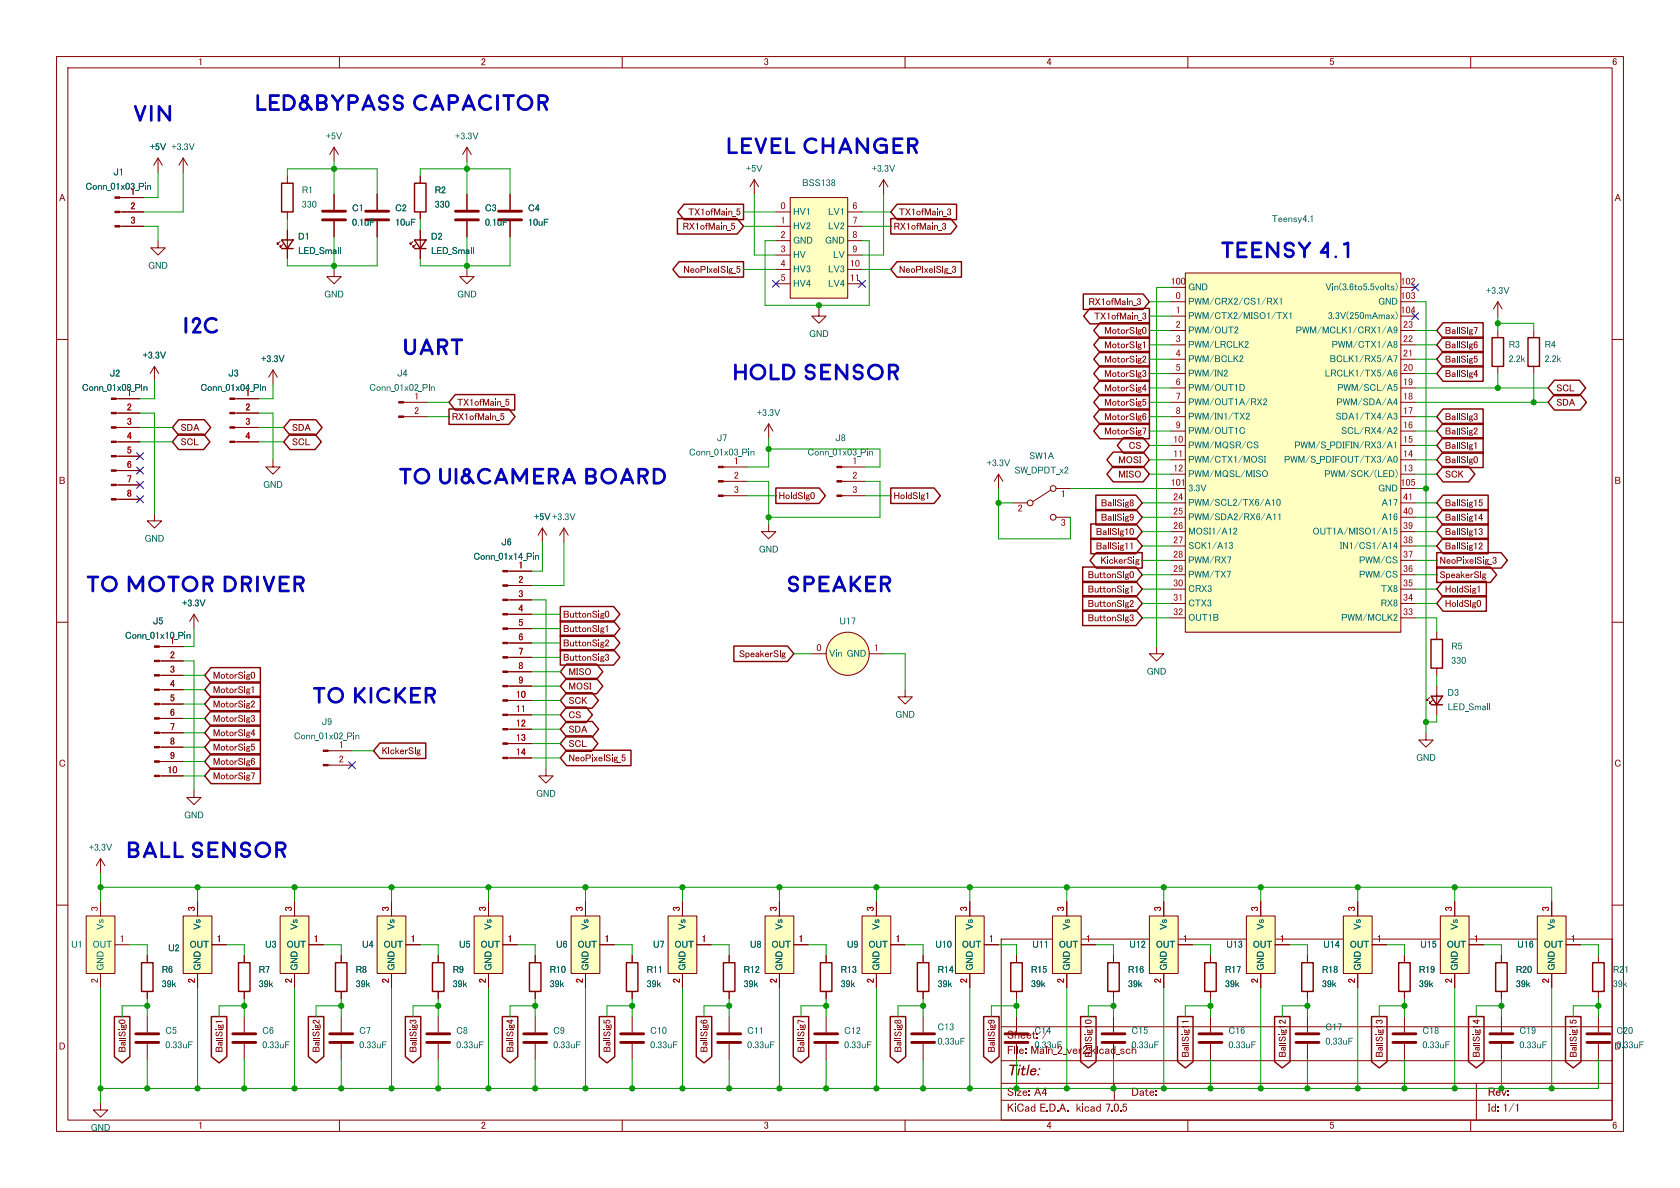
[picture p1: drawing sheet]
<svg xmlns="http://www.w3.org/2000/svg" width="297mm" height="210mm" viewBox="0 0 297 210" stroke-linecap="round" stroke-linejoin="round" font-family="sans-serif">
<defs><g id="words">
<g font-size="4.2" fill="#0000c2">
<text x="23.5" y="22">vin</text>
<text x="45.1" y="20.1">LED&amp;bypass capacitor</text>
<text x="128.3" y="27.7">level</text>
<text x="141.8" y="27.7">changer</text>
<text x="215.9" y="46.2">Teensy 4.1</text>
<text x="32.4" y="59.5">I2C</text>
<text x="71.1" y="63.3">uart</text>
<text x="129.5" y="67.7">HOLDsensor</text>
<text x="77.4" y="86.2">UI&amp;camera</text>
<text x="103.1" y="86.2">board</text>
<text x="22.2" y="105.2">motor</text>
<text x="39.2" y="105.2">driver</text>
<text x="139.1" y="105.2">speaker</text>
<text x="62.2" y="124.9">kicker</text>
<text x="22.2" y="152.2">ball</text>
<text x="33.7" y="152.2">sensor</text>
</g>
<text font-size="2.8" fill="#840000" x="178" y="190.7">Title:</text>
<g font-size="2.1" fill="#840000">
<text x="178" y="186.8">File:Main_2_ver2.kicad_sch</text>
<text x="178" y="197">KiCadE.D.A. kicad7.0.5</text>
<text x="200" y="194.2">Date:</text>
<text x="263" y="197">Id:1/1</text>
</g>
<g font-size="2.1" fill="#009600">
<text x="178" y="194.2">Size:A4</text>
<text x="263" y="194.2">Rev:</text>
</g>
<g font-size="1.8" fill="#840000">
<text x="35" y="11.9">1</text>
<text x="85" y="11.9">2</text>
<text x="135" y="11.9">3</text>
<text x="185" y="11.9">4</text>
<text x="235" y="11.9">5</text>
<text x="285" y="11.9">6</text>
<text x="10.4" y="35.9">A</text>
<text x="285.4" y="35.9">A</text>
<text x="120.6" y="41">RX1ofMain_5</text>
<text x="121.7" y="38.4">TX1ofMain_5</text>
<text x="158" y="41">RX1ofMain_3</text>
<text x="158.9" y="38.4">TX1ofMain_3</text>
<text x="120.8" y="48.6">NeoPixelSig_5</text>
<text x="158.9" y="48.6">NeoPixelSig_3</text>
<text x="192.4" y="54.3">RX1ofMain_3</text>
<text x="193.4" y="56.9">TX1ofMain_3</text>
<text x="195.2" y="59.4">MotorSig0</text>
<text x="255.4" y="59.4">BallSig7</text>
<text x="195.2" y="64.5">MotorSig2</text>
<text x="195.2" y="61.9">MotorSig1</text>
<text x="255.4" y="64.5">BallSig5</text>
<text x="255.4" y="61.9">BallSig6</text>
<text x="195.2" y="67">MotorSig3</text>
<text x="195.2" y="69.6">MotorSig4</text>
<text x="255.4" y="67">BallSig4</text>
<text x="275.1" y="69.6">SCL</text>
<text x="31.9" y="76.5">SDA</text>
<text x="51.6" y="76.5">SDA</text>
<text x="79.9" y="74.6">RX1ofMain_5</text>
<text x="80.8" y="72.1">TX1ofMain_5</text>
<text x="195.2" y="77.2">MotorSig7</text>
<text x="195.2" y="72.1">MotorSig5</text>
<text x="195.2" y="74.6">MotorSig6</text>
<text x="255.4" y="74.6">BallSig3</text>
<text x="255.4" y="77.2">BallSig2</text>
<text x="275.1" y="72.1">SDA</text>
<text x="31.9" y="79.1">SCL</text>
<text x="51.6" y="79.1">SCL</text>
<text x="197.7" y="82.3">MOSI</text>
<text x="199.5" y="79.7">CS</text>
<text x="255.4" y="82.3">BallSig0</text>
<text x="255.4" y="79.7">BallSig1</text>
<text x="10.4" y="85.9">B</text>
<text x="137.6" y="88.6">HoldSig0</text>
<text x="158" y="88.6">HoldSig1</text>
<text x="194.6" y="89.9">BallSig8</text>
<text x="197.7" y="84.8">MISO</text>
<text x="255.4" y="89.9">BallSig15</text>
<text x="255.4" y="84.8">SCK</text>
<text x="285.4" y="85.9">B</text>
<text x="193.7" y="95">BallSig10</text>
<text x="194.6" y="92.4">BallSig9</text>
<text x="255.4" y="95">BallSig13</text>
<text x="255.4" y="92.4">BallSig14</text>
<text x="193.7" y="97.5">BallSig11</text>
<text x="194.5" y="100">KickerSig</text>
<text x="254.5" y="100">NeoPixelSig_3</text>
<text x="255.4" y="97.5">BallSig12</text>
<text x="192.3" y="105.1">ButtonSig1</text>
<text x="192.3" y="102.6">ButtonSig0</text>
<text x="192.3" y="107.7">ButtonSig2</text>
<text x="254.5" y="102.6">SpeakerSig</text>
<text x="255.4" y="105.1">HoldSig1</text>
<text x="255.4" y="107.7">HoldSig0</text>
<text x="99.5" y="112.1">ButtonSig1</text>
<text x="99.5" y="109.6">ButtonSig0</text>
<text x="192.3" y="110.2">ButtonSig3</text>
<text x="99.5" y="114.6">ButtonSig2</text>
<text x="99.5" y="117.2">ButtonSig3</text>
<text x="100.5" y="119.7">MISO</text>
<text x="130.6" y="116.6">SpeakerSig</text>
<text x="37.6" y="125.4">MotorSig2</text>
<text x="37.6" y="120.4">MotorSig0</text>
<text x="37.6" y="122.9">MotorSig1</text>
<text x="100.5" y="124.8">SCK</text>
<text x="100.5" y="122.3">MOSI</text>
<text x="37.6" y="130.5">MotorSig4</text>
<text x="37.6" y="128">MotorSig3</text>
<text x="100.5" y="129.9">SDA</text>
<text x="100.5" y="127.3">CS</text>
<text x="10.4" y="135.9">C</text>
<text x="37.6" y="133.1">MotorSig5</text>
<text x="37.6" y="135.6">MotorSig6</text>
<text x="67.5" y="133.7">KickerSig</text>
<text x="100.5" y="135">NeoPixelSig_5</text>
<text x="100.5" y="132.4">SCL</text>
<text x="285.4" y="135.9">C</text>
<text x="37.6" y="138.1">MotorSig7</text>
<text x="10.4" y="185.9">D</text>
<text x="22.6" y="186.1" transform="rotate(-90 22.6 186.1)">BallSig0</text>
<text x="39.7" y="186.1" transform="rotate(-90 39.7 186.1)">BallSig1</text>
<text x="56.9" y="186.1" transform="rotate(-90 56.9 186.1)">BallSig2</text>
<text x="74" y="186.1" transform="rotate(-90 74 186.1)">BallSig3</text>
<text x="91.2" y="186.1" transform="rotate(-90 91.2 186.1)">BallSig4</text>
<text x="108.3" y="186.1" transform="rotate(-90 108.3 186.1)">BallSig5</text>
<text x="125.4" y="186.1" transform="rotate(-90 125.4 186.1)">BallSig6</text>
<text x="142.6" y="186.1" transform="rotate(-90 142.6 186.1)">BallSig7</text>
<text x="159.7" y="186.1" transform="rotate(-90 159.7 186.1)">BallSig8</text>
<text x="176.2" y="186.1" transform="rotate(-90 176.2 186.1)">BallSig9</text>
<text x="193.4" y="186.9" transform="rotate(-90 193.4 186.9)">BallSig10</text>
<text x="210.5" y="186.9" transform="rotate(-90 210.5 186.9)">BallSig11</text>
<text x="227.7" y="186.9" transform="rotate(-90 227.7 186.9)">BallSig12</text>
<text x="244.8" y="186.9" transform="rotate(-90 244.8 186.9)">BallSig13</text>
<text x="262" y="186.9" transform="rotate(-90 262 186.9)">BallSig14</text>
<text x="279.1" y="186.9" transform="rotate(-90 279.1 186.9)">BallSig15</text>
<text x="35" y="199.9">1</text>
<text x="85" y="199.9">2</text>
<text x="135" y="199.9">3</text>
<text x="185" y="199.9">4</text>
<text x="235" y="199.9">5</text>
<text x="285" y="199.9">6</text>
</g>
<g font-size="1.8" fill="#006464">
<text x="26.5" y="26.9">+5V +3.3V</text>
<text x="26.5" y="26.9">+5V</text>
<text x="57.6" y="25">+5V</text>
<text x="80.5" y="25">+3.3V</text>
<text x="15.1" y="33.9">Conn_01x03_Pin</text>
<text x="20" y="31.4">J1</text>
<text x="53.3" y="34.5">R1</text>
<text x="76.8" y="34.5">R2</text>
<text x="131.9" y="30.7">+5V</text>
<text x="141.8" y="33.3">BSS138</text>
<text x="154.1" y="30.7">+3.3V</text>
<text x="53.3" y="37.1">330</text>
<text x="62.2" y="37.7">C1</text>
<text x="62.2" y="40.3">0.1uF</text>
<text x="69.8" y="37.7">C2</text>
<text x="69.8" y="40.3">10uF</text>
<text x="76.8" y="37.1">330</text>
<text x="85.7" y="37.7">C3</text>
<text x="85.7" y="40.3">0.1uF</text>
<text x="93.3" y="37.7">C4</text>
<text x="93.3" y="40.3">10uF</text>
<text x="140.2" y="38.4">HV1</text>
<text x="140.2" y="40.9">HV2</text>
<text x="146.4" y="38.4">LV1</text>
<text x="146.4" y="40.9">LV2</text>
<text x="224.8" y="39.6">Teensy4.1</text>
<text x="26.2" y="47.9">GND</text>
<text x="52.7" y="42.7">D1</text>
<text x="52.7" y="45.3">LED_Small</text>
<text x="76.2" y="42.7">D2</text>
<text x="76.2" y="45.3">LED_Small</text>
<text x="140.2" y="43.4">GND</text>
<text x="140.2" y="46">HV</text>
<text x="145.9" y="43.4">GND</text>
<text x="147.3" y="46">LV</text>
<text x="57.3" y="53">GND</text>
<text x="80.8" y="53">GND</text>
<text x="140.2" y="48.5">HV3</text>
<text x="140.2" y="51.1">HV4</text>
<text x="146.4" y="48.5">LV3</text>
<text x="146.4" y="51.1">LV4</text>
<text x="210.1" y="51.7">GND</text>
<text x="234.3" y="51.7">Vin(3.6to5.5volts)</text>
<text x="262.7" y="52.3">+3.3V</text>
<text x="143" y="59.9">GND</text>
<text x="210.1" y="54.2">PWM/CRX2/CS1/RX1</text>
<text x="210.1" y="56.8">PWM/CTX2/MISO1/TX1</text>
<text x="210.1" y="59.3">PWM/OUT2</text>
<text x="229.1" y="59.3">PWM/MCLK1/CRX1/A9</text>
<text x="234.7" y="56.8">3.3V(250mAmax)</text>
<text x="243.6" y="54.2">GND</text>
<text x="25.2" y="63.8">+3.3V</text>
<text x="46.2" y="64.4">+3.3V</text>
<text x="210.1" y="61.9">PWM/LRCLK2</text>
<text x="210.1" y="64.4">PWM/BCLK2</text>
<text x="235.1" y="64.4">BCLK1/RX5/A7</text>
<text x="235.4" y="61.9">PWM/CTX1/A8</text>
<text x="266.7" y="61.9">R3</text>
<text x="266.7" y="64.4">2.2k</text>
<text x="273" y="61.9">R4</text>
<text x="273" y="64.4">2.2k</text>
<text x="14.5" y="69.5">Conn_01x08_Pin</text>
<text x="19.4" y="66.9">J2</text>
<text x="35.4" y="69.5">Conn_01x04_Pin</text>
<text x="40.3" y="66.9">J3</text>
<text x="65.3" y="69.5">Conn_01x02_Pin</text>
<text x="70.2" y="66.9">J4</text>
<text x="210.1" y="66.9">PWM/IN2</text>
<text x="210.1" y="69.5">PWM/OUT1D</text>
<text x="234.2" y="66.9">LRCLK1/TX5/A6</text>
<text x="236.4" y="69.5">PWM/SCL/A5</text>
<text x="133.8" y="73.9">+3.3V</text>
<text x="210.1" y="72">PWM/OUT1A/RX2</text>
<text x="210.1" y="74.6">PWM/IN1/TX2</text>
<text x="210.1" y="77.1">PWM/OUT1C</text>
<text x="236.1" y="74.6">SDA1/TX4/A3</text>
<text x="236.3" y="72">PWM/SDA/A4</text>
<text x="237.1" y="77.1">SCL/RX4/A2</text>
<text x="121.8" y="80.9">Conn_01x03_Pin</text>
<text x="126.7" y="78.4">J7</text>
<text x="142.8" y="80.9">Conn_01x03_Pin</text>
<text x="147.7" y="78.4">J8</text>
<text x="174.5" y="82.8">+3.3V</text>
<text x="181.9" y="81.5">SW1A</text>
<text x="210.1" y="79.6">PWM/MQSR/CS</text>
<text x="210.1" y="82.2">PWM/CTX1/MOSI</text>
<text x="227" y="82.2">PWM/S_PDIFOUT/TX3/A0</text>
<text x="228.8" y="79.6">PWM/S_PDIFIN/RX3/A1</text>
<text x="46.5" y="86.6">GND</text>
<text x="179.3" y="84.1">SW_DPDT_x2</text>
<text x="210.1" y="87.3">3.3V</text>
<text x="210.1" y="84.7">PWM/MQSL/MISO</text>
<text x="210.1" y="89.8">PWM/SCL2/TX6/A10</text>
<text x="234.1" y="84.7">PWM/SCK/(LED)</text>
<text x="243.6" y="87.3">GND</text>
<text x="244.2" y="89.8">A17</text>
<text x="94.4" y="92.3">+5V+3.3V</text>
<text x="94.4" y="92.3">+5V</text>
<text x="210.1" y="92.3">PWM/SDA2/RX6/A11</text>
<text x="210.1" y="94.9">MOSI1/A12</text>
<text x="232" y="94.9">OUT1A/MISO1/A15</text>
<text x="244.2" y="92.3">A16</text>
<text x="25.6" y="96.1">GND</text>
<text x="83.7" y="99.3">Conn_01x14_Pin</text>
<text x="88.6" y="96.8">J6</text>
<text x="134.1" y="98">GND</text>
<text x="210.1" y="97.4">SCK1/A13</text>
<text x="210.1" y="100">PWM/RX7</text>
<text x="236.9" y="97.4">IN1/CS1/A14</text>
<text x="240.3" y="100">PWM/CS</text>
<text x="32.2" y="107.6">+3.3V</text>
<text x="210.1" y="102.5">PWM/TX7</text>
<text x="210.1" y="105">CRX3</text>
<text x="210.1" y="107.6">CTX3</text>
<text x="240.3" y="102.5">PWM/CS</text>
<text x="244.1" y="107.6">RX8</text>
<text x="244.1" y="105">TX8</text>
<text x="22.1" y="113.3">Conn_01x10_Pin</text>
<text x="27" y="110.7">J5</text>
<text x="148.4" y="110.7">U17</text>
<text x="210.1" y="110.1">OUT1B</text>
<text x="237.1" y="110.1">PWM/MCLK2</text>
<text x="146.6" y="116.5">Vin GND</text>
<text x="202.7" y="119.6">GND</text>
<text x="256.5" y="115.2">R5</text>
<text x="256.5" y="117.7">330</text>
<text x="255.9" y="123.4">D3</text>
<text x="255.9" y="125.9">LED_Small</text>
<text x="51.9" y="131.1">Conn_01x02_Pin</text>
<text x="56.9" y="128.5">J9</text>
<text x="158.3" y="127.3">GND</text>
<text x="250.3" y="134.9">GND</text>
<text x="94.8" y="141.2">GND</text>
<text x="32.5" y="145">GND</text>
<text x="15.7" y="150.8">+3.3V</text>
<text x="12.6" y="167.9">U1</text>
<text x="16.4" y="167.9">OUT</text>
<text x="18.7" y="164.4" transform="rotate(-90 18.7 164.4)">Vs</text>
<text x="33.5" y="167.9">OUT</text>
<text x="35.8" y="164.4" transform="rotate(-90 35.8 164.4)">Vs</text>
<text x="46.9" y="167.9">U3</text>
<text x="50.7" y="167.9">OUT</text>
<text x="53" y="164.4" transform="rotate(-90 53 164.4)">Vs</text>
<text x="64" y="167.9">U4</text>
<text x="67.8" y="167.9">OUT</text>
<text x="70.1" y="164.4" transform="rotate(-90 70.1 164.4)">Vs</text>
<text x="81.2" y="167.9">U5</text>
<text x="84.9" y="167.9">OUT</text>
<text x="87.3" y="164.4" transform="rotate(-90 87.3 164.4)">Vs</text>
<text x="98.3" y="167.9">U6</text>
<text x="102.1" y="167.9">OUT</text>
<text x="104.4" y="164.4" transform="rotate(-90 104.4 164.4)">Vs</text>
<text x="115.4" y="167.9">U7</text>
<text x="119.2" y="167.9">OUT</text>
<text x="121.5" y="164.4" transform="rotate(-90 121.5 164.4)">Vs</text>
<text x="132.6" y="167.9">U8</text>
<text x="136.4" y="167.9">OUT</text>
<text x="138.7" y="164.4" transform="rotate(-90 138.7 164.4)">Vs</text>
<text x="149.7" y="167.9">U9</text>
<text x="153.5" y="167.9">OUT</text>
<text x="155.8" y="164.4" transform="rotate(-90 155.8 164.4)">Vs</text>
<text x="165.4" y="167.9">U10</text>
<text x="170" y="167.9">OUT</text>
<text x="172.3" y="164.4" transform="rotate(-90 172.3 164.4)">Vs</text>
<text x="182.5" y="167.9">U11</text>
<text x="187.2" y="167.9">OUT</text>
<text x="189.5" y="164.4" transform="rotate(-90 189.5 164.4)">Vs</text>
<text x="199.6" y="167.9">U12</text>
<text x="204.3" y="167.9">OUT</text>
<text x="206.6" y="164.4" transform="rotate(-90 206.6 164.4)">Vs</text>
<text x="216.8" y="167.9">U13</text>
<text x="221.5" y="167.9">OUT</text>
<text x="223.8" y="164.4" transform="rotate(-90 223.8 164.4)">Vs</text>
<text x="233.9" y="167.9">U14</text>
<text x="238.6" y="167.9">OUT</text>
<text x="240.9" y="164.4" transform="rotate(-90 240.9 164.4)">Vs</text>
<text x="251.1" y="167.9">U15</text>
<text x="255.8" y="167.9">OUT</text>
<text x="258.1" y="164.4" transform="rotate(-90 258.1 164.4)">Vs</text>
<text x="268.2" y="167.9">U16</text>
<text x="272.9" y="167.9">OUT</text>
<text x="275.2" y="164.4" transform="rotate(-90 275.2 164.4)">Vs</text>
<text x="18.7" y="171.6" transform="rotate(-90 18.7 171.6)">GND</text>
<text x="28.6" y="172.3">R6</text>
<text x="29.7" y="168.5">U2</text>
<text x="35.8" y="171.6" transform="rotate(-90 35.8 171.6)">GND</text>
<text x="45.7" y="172.3">R7</text>
<text x="53" y="171.6" transform="rotate(-90 53 171.6)">GND</text>
<text x="62.9" y="172.3">R8</text>
<text x="70.1" y="171.6" transform="rotate(-90 70.1 171.6)">GND</text>
<text x="80" y="172.3">R9</text>
<text x="87.3" y="171.6" transform="rotate(-90 87.3 171.6)">GND</text>
<text x="97.2" y="172.3">R10</text>
<text x="104.4" y="171.6" transform="rotate(-90 104.4 171.6)">GND</text>
<text x="114.3" y="172.3">R11</text>
<text x="121.5" y="171.6" transform="rotate(-90 121.5 171.6)">GND</text>
<text x="131.4" y="172.3">R12</text>
<text x="138.7" y="171.6" transform="rotate(-90 138.7 171.6)">GND</text>
<text x="148.6" y="172.3">R13</text>
<text x="155.8" y="171.6" transform="rotate(-90 155.8 171.6)">GND</text>
<text x="165.7" y="172.3">R14</text>
<text x="172.3" y="171.6" transform="rotate(-90 172.3 171.6)">GND</text>
<text x="182.2" y="172.3">R15</text>
<text x="189.5" y="171.6" transform="rotate(-90 189.5 171.6)">GND</text>
<text x="199.4" y="172.3">R16</text>
<text x="206.6" y="171.6" transform="rotate(-90 206.6 171.6)">GND</text>
<text x="216.5" y="172.3">R17</text>
<text x="223.8" y="171.6" transform="rotate(-90 223.8 171.6)">GND</text>
<text x="233.7" y="172.3">R18</text>
<text x="240.9" y="171.6" transform="rotate(-90 240.9 171.6)">GND</text>
<text x="250.8" y="172.3">R19</text>
<text x="258.1" y="171.6" transform="rotate(-90 258.1 171.6)">GND</text>
<text x="268" y="172.3">R20</text>
<text x="275.2" y="171.6" transform="rotate(-90 275.2 171.6)">GND</text>
<text x="285.1" y="172.3">R21</text>
<text x="28.6" y="174.9">39k</text>
<text x="45.7" y="174.9">39k</text>
<text x="62.9" y="174.9">39k</text>
<text x="80" y="174.9">39k</text>
<text x="97.2" y="174.9">39k</text>
<text x="114.3" y="174.9">39k</text>
<text x="131.4" y="174.9">39k</text>
<text x="148.6" y="174.9">39k</text>
<text x="165.7" y="174.9">39k</text>
<text x="182.2" y="174.9">39k</text>
<text x="199.4" y="174.9">39k</text>
<text x="216.5" y="174.9">39k</text>
<text x="233.7" y="174.9">39k</text>
<text x="250.8" y="174.9">39k</text>
<text x="268" y="174.9">39k</text>
<text x="285.1" y="174.9">39k</text>
<text x="29.2" y="183.1">C5</text>
<text x="29.2" y="185.7">0.33uF</text>
<text x="46.4" y="183.1">C6</text>
<text x="46.4" y="185.7">0.33uF</text>
<text x="63.5" y="183.1">C7</text>
<text x="63.5" y="185.7">0.33uF</text>
<text x="80.6" y="183.1">C8</text>
<text x="80.6" y="185.7">0.33uF</text>
<text x="97.8" y="183.1">C9</text>
<text x="97.8" y="185.7">0.33uF</text>
<text x="114.9" y="183.1">C10</text>
<text x="114.9" y="185.7">0.33uF</text>
<text x="132.1" y="183.1">C11</text>
<text x="132.1" y="185.7">0.33uF</text>
<text x="149.2" y="183.1">C12</text>
<text x="149.2" y="185.7">0.33uF</text>
<text x="165.7" y="182.5">C13</text>
<text x="165.7" y="185">0.33uF</text>
<text x="182.9" y="183.1">C14</text>
<text x="182.9" y="185.7">0.33uF</text>
<text x="200" y="183.1">C15</text>
<text x="200" y="185.7">0.33uF</text>
<text x="217.2" y="183.1">C16</text>
<text x="217.2" y="185.7">0.33uF</text>
<text x="234.3" y="182.5">C17</text>
<text x="234.3" y="185">0.33uF</text>
<text x="251.5" y="183.1">C18</text>
<text x="251.5" y="185.7">0.33uF</text>
<text x="268.6" y="183.1">C19</text>
<text x="268.6" y="185.7">0.33uF</text>
<text x="285.4" y="185.9">D</text>
<text x="285.8" y="183.1">C20</text>
<text x="285.8" y="185.7">0.33uF</text>
<text x="16" y="200.3">GND</text>
</g>
<g font-size="1.8" fill="#a90000">
<text x="23.1" y="34.7">1</text>
<text x="23.1" y="37.2">2</text>
<text x="23.1" y="39.8">3</text>
<text x="138" y="37.2">0</text>
<text x="138" y="39.8">1</text>
<text x="150.7" y="37.2">6</text>
<text x="150.7" y="39.8">7</text>
<text x="138" y="42.3">2</text>
<text x="138" y="44.8">3</text>
<text x="138" y="47.4">4</text>
<text x="150.2" y="47.4">10</text>
<text x="150.7" y="42.3">8</text>
<text x="150.7" y="44.8">9</text>
<text x="138" y="49.9">5</text>
<text x="150.2" y="49.9">11</text>
<text x="206.9" y="50.5">100</text>
<text x="207.8" y="53.1">0</text>
<text x="247.6" y="50.5">102</text>
<text x="247.6" y="53.1">103</text>
<text x="207.8" y="55.6">1</text>
<text x="207.8" y="58.2">2</text>
<text x="247.6" y="55.6">104</text>
<text x="248" y="58.2">23</text>
<text x="207.8" y="60.7">3</text>
<text x="207.8" y="63.2">4</text>
<text x="207.8" y="65.8">5</text>
<text x="248" y="65.8">20</text>
<text x="248" y="63.2">21</text>
<text x="248" y="60.7">22</text>
<text x="22.4" y="70.2">1</text>
<text x="43.4" y="70.2">1</text>
<text x="73.2" y="70.9">1</text>
<text x="207.8" y="68.3">6</text>
<text x="207.8" y="70.9">7</text>
<text x="248" y="70.9">18</text>
<text x="248" y="68.3">19</text>
<text x="22.4" y="72.8">2</text>
<text x="22.4" y="75.3">3</text>
<text x="22.4" y="77.9">4</text>
<text x="43.4" y="72.8">2</text>
<text x="43.4" y="75.3">3</text>
<text x="43.4" y="77.9">4</text>
<text x="73.2" y="73.4">2</text>
<text x="207.8" y="73.4">8</text>
<text x="207.8" y="75.9">9</text>
<text x="248" y="75.9">16</text>
<text x="248" y="73.4">17</text>
<text x="22.4" y="80.4">5</text>
<text x="22.4" y="82.9">6</text>
<text x="129.7" y="82.3">1</text>
<text x="150.7" y="82.3">1</text>
<text x="207.4" y="78.5">10</text>
<text x="207.4" y="81">11</text>
<text x="207.4" y="83.6">12</text>
<text x="248" y="83.6">13</text>
<text x="248" y="81">14</text>
<text x="248" y="78.5">15</text>
<text x="22.4" y="85.5">7</text>
<text x="22.4" y="88">8</text>
<text x="129.7" y="84.8">2</text>
<text x="129.7" y="87.4">3</text>
<text x="150.7" y="84.8">2</text>
<text x="150.7" y="87.4">3</text>
<text x="187.5" y="88.4">1</text>
<text x="206.9" y="86.1">101</text>
<text x="207.4" y="88.6">24</text>
<text x="247.6" y="86.1">105</text>
<text x="248" y="88.6">41</text>
<text x="179.9" y="90.9">2</text>
<text x="187.5" y="93.5">3</text>
<text x="207.4" y="91.2">25</text>
<text x="207.4" y="93.7">26</text>
<text x="248" y="93.7">39</text>
<text x="248" y="91.2">40</text>
<text x="91.6" y="100.7">1</text>
<text x="207.4" y="96.3">27</text>
<text x="207.4" y="98.8">28</text>
<text x="207.4" y="101.3">29</text>
<text x="248" y="101.3">36</text>
<text x="248" y="98.8">37</text>
<text x="248" y="96.3">38</text>
<text x="91.6" y="103.3">2</text>
<text x="91.6" y="105.8">3</text>
<text x="207.4" y="103.9">30</text>
<text x="207.4" y="106.4">31</text>
<text x="248" y="106.4">34</text>
<text x="248" y="103.9">35</text>
<text x="91.6" y="108.3">4</text>
<text x="91.6" y="110.9">5</text>
<text x="91.6" y="113.4">6</text>
<text x="207.4" y="109">32</text>
<text x="248" y="109">33</text>
<text x="30" y="114">1</text>
<text x="30" y="116.6">2</text>
<text x="30" y="119.1">3</text>
<text x="91.6" y="116">7</text>
<text x="91.6" y="118.5">8</text>
<text x="144.3" y="115.3">0</text>
<text x="154.5" y="115.3">1</text>
<text x="30" y="121.7">4</text>
<text x="30" y="124.2">5</text>
<text x="91.2" y="123.6">10</text>
<text x="91.6" y="121">9</text>
<text x="30" y="126.7">6</text>
<text x="30" y="129.3">7</text>
<text x="30" y="131.8">8</text>
<text x="91.2" y="126.1">11</text>
<text x="91.2" y="128.7">12</text>
<text x="91.2" y="131.2">13</text>
<text x="29.6" y="136.9">10</text>
<text x="30" y="134.4">9</text>
<text x="59.9" y="132.5">1</text>
<text x="59.9" y="135">2</text>
<text x="91.2" y="133.7">14</text>
<text x="17.5" y="161.1" transform="rotate(-90 17.5 161.1)">3</text>
<text x="34.7" y="161.1" transform="rotate(-90 34.7 161.1)">3</text>
<text x="51.8" y="161.1" transform="rotate(-90 51.8 161.1)">3</text>
<text x="69" y="161.1" transform="rotate(-90 69 161.1)">3</text>
<text x="86.1" y="161.1" transform="rotate(-90 86.1 161.1)">3</text>
<text x="103.3" y="161.1" transform="rotate(-90 103.3 161.1)">3</text>
<text x="120.4" y="161.1" transform="rotate(-90 120.4 161.1)">3</text>
<text x="137.5" y="161.1" transform="rotate(-90 137.5 161.1)">3</text>
<text x="154.7" y="161.1" transform="rotate(-90 154.7 161.1)">3</text>
<text x="171.2" y="161.1" transform="rotate(-90 171.2 161.1)">3</text>
<text x="188.3" y="161.1" transform="rotate(-90 188.3 161.1)">3</text>
<text x="205.5" y="161.1" transform="rotate(-90 205.5 161.1)">3</text>
<text x="222.6" y="161.1" transform="rotate(-90 222.6 161.1)">3</text>
<text x="239.8" y="161.1" transform="rotate(-90 239.8 161.1)">3</text>
<text x="256.9" y="161.1" transform="rotate(-90 256.9 161.1)">3</text>
<text x="274.1" y="161.1" transform="rotate(-90 274.1 161.1)">3</text>
<text x="21.1" y="166.8">1</text>
<text x="38.3" y="166.8">1</text>
<text x="55.4" y="166.8">1</text>
<text x="72.6" y="166.8">1</text>
<text x="89.7" y="166.8">1</text>
<text x="106.9" y="166.8">1</text>
<text x="124" y="166.8">1</text>
<text x="141.2" y="166.8">1</text>
<text x="158.3" y="166.8">1</text>
<text x="174.8" y="166.8">1</text>
<text x="192" y="166.8">1</text>
<text x="209.1" y="166.8">1</text>
<text x="226.3" y="166.8">1</text>
<text x="243.4" y="166.8">1</text>
<text x="260.5" y="166.8">1</text>
<text x="277.7" y="166.8">1</text>
<text x="17.5" y="173.8" transform="rotate(-90 17.5 173.8)">2</text>
<text x="34.7" y="173.8" transform="rotate(-90 34.7 173.8)">2</text>
<text x="51.8" y="173.8" transform="rotate(-90 51.8 173.8)">2</text>
<text x="69" y="173.8" transform="rotate(-90 69 173.8)">2</text>
<text x="86.1" y="173.8" transform="rotate(-90 86.1 173.8)">2</text>
<text x="103.3" y="173.8" transform="rotate(-90 103.3 173.8)">2</text>
<text x="120.4" y="173.8" transform="rotate(-90 120.4 173.8)">2</text>
<text x="137.5" y="173.8" transform="rotate(-90 137.5 173.8)">2</text>
<text x="154.7" y="173.8" transform="rotate(-90 154.7 173.8)">2</text>
<text x="171.2" y="173.8" transform="rotate(-90 171.2 173.8)">2</text>
<text x="188.3" y="173.8" transform="rotate(-90 188.3 173.8)">2</text>
<text x="205.5" y="173.8" transform="rotate(-90 205.5 173.8)">2</text>
<text x="222.6" y="173.8" transform="rotate(-90 222.6 173.8)">2</text>
<text x="239.8" y="173.8" transform="rotate(-90 239.8 173.8)">2</text>
<text x="256.9" y="173.8" transform="rotate(-90 256.9 173.8)">2</text>
<text x="274.1" y="173.8" transform="rotate(-90 274.1 173.8)">2</text>
</g>
</g></defs>
<g fill="none" stroke="#840000" stroke-width=".18">
<path d="M10 10h277v190h-277zM12 12h273v186h-273zM60 10v2M110 10v2M160 10v2M210 10v2M260 10v2M10 60h2M285 60h2M10 110h2M285 110h2M10 160h2"/>
<path d="M285 160h2M177 166h108v32h-108zM60 198v2M110 198v2M160 198v2M177 194.5h108M177 191.5h108M177 187.5h108M177 181.5h108M210 198v2M260 198v2"/>
</g>
<g fill="#840000">
<path d="M178.3 182.3l.4-.1 .4 .2v.2h-.2l-.2-.3-.4 .2 .1 .2 .7 .4 .1 .2-.2 .3h-.5l-.3-.2-.1-.2h.2l.1 .2 .2 .1 .2-.1 .2-.1-.1-.2-.7-.4z"/>
<path d="M179.4 182.2h.2v.6l.2-.1 .4 .1v.8h-.2v-.7l-.1-.1-.3 .3v.5h-.2z"/>
<path d="M180.6 182.8l.3-.1 .3 .1 .1 .4h-.7l.2 .3 .5-.2-.2 .2-.3 .1-.3-.1-.1-.5h.7l-.3-.2-.4 .2z"/>
<path d="M181.6 182.8l.3-.1 .3 .1 .1 .4h-.7l.3 .3 .4-.2-.1 .2-.4 .1-.2-.1-.1-.5h.6l-.2-.2-.4 .2z"/>
</g>
<g fill="none" stroke="#840000" stroke-width=".18">
<path d="M21.2 37.5h4.2M21.2 34.9h4.2M27.9 27.9l-.7 1.3M27.9 27.9v2.6M27.9 27.9l.8 1.3M32.4 27.9l-.8 1.3M32.4 27.9v2.6M32.4 27.9l.7 1.3M50.8 31.1v1.3M50.8 37.5v1.2M59.1 26v2.6M59.1 34.3v2.8"/>
<path d="M59.1 39.1v2.8M59.1 26l-.8 1.3M59.1 26l.7 1.3M66.7 34.3v2.8M66.7 39.1v2.8M74.3 31.1v1.3M74.3 37.5v1.2M82.5 26v2.6M82.5 34.3v2.8M82.5 39.1v2.8M82.5 26l-.7 1.3M82.5 26l.8 1.3"/>
<path d="M90.2 34.3v2.8M90.2 39.1v2.8M133.3 31.8l-.7 1.2M133.3 31.8v2.5M133.3 31.8l.8 1.2M137.2 37.5h2.5M139.7 34.9h10.2v17.8h-10.2zM149.9 37.5h2.5M156.2 31.8l-.8 1.2M156.2 31.8v2.5M156.2 31.8l.8 1.2M21.2 40h4.2"/>
<path d="M27.9 42.5v1.3h1.3l-1.3 1.3-1.2-1.3h1.2M49.5 42.7l-.5 .5v-.3v.3h.3M50 43.2l-.5 .5v-.3v.3h.3M50.8 40.6v5.1M59.1 47.6v1.3h1.2l-1.2 1.3-1.3-1.3h1.3M73 42.7l-.5 .5v-.3v.3h.3M73.5 43.2l-.5 .5v-.3v.3h.3M74.3 40.6v5.1M82.5 47.6v1.3h1.3l-1.3 1.3-1.2-1.3h1.2M137.2 40h2.5M137.2 42.5h2.5M137.2 45.1h2.5"/>
<path d="M137.2 47.6h2.5M137.2 50.2h2.5M144.8 54.6v1.3h1.2l-1.2 1.3-1.3-1.3h1.3M149.9 40h2.5M149.9 42.5h2.5M149.9 45.1h2.5M207 53.3h2.5M207 55.9h2.5M207 58.4h2.5M209.5 48.3h38.1v63.5h-38.1zM264.8 53.3v2.6M264.8 58.4v1.3"/>
<path d="M264.8 53.3l-.8 1.3M264.8 53.3l.8 1.3M271.1 58.4v1.3M20.5 78.1h4.3M20.5 75.6h4.3M20.5 73h4.3M20.5 70.5h4.3M27.3 64.8l-.8 1.2M27.3 64.8v2.5M27.3 64.8l.8 1.2M41.5 78.1h4.2M41.5 75.6h4.2"/>
<path d="M41.5 73h4.2M41.5 70.5h4.2M48.3 65.4l-.8 1.3M48.3 65.4v2.5M48.3 65.4l.7 1.3M71.3 71.1h4.3M71.3 73.7h4.3M135.9 74.9l-.8 1.3M135.9 74.9v2.6M135.9 74.9l.8 1.3M207 61h2.5M207 63.5h2.5"/>
<path d="M207 66h2.5M207 68.6h2.5M207 71.1h2.5M207 73.7h2.5M207 76.2h2.5M264.8 64.8v1.2M271.1 64.8v1.2M20.5 88.3h4.3M20.5 85.7h4.3M20.5 83.2h4.3M20.5 80.6h4.3M27.3 90.8v1.3h1.3l-1.3 1.2-1.3-1.2h1.3"/>
<path d="M48.3 81.3v1.3h1.2l-1.2 1.2-1.3-1.2h1.3M95.9 93.3l-.8 1.3M95.9 93.3v2.6M95.9 93.3l.7 1.3M99.7 93.3l-.8 1.3M99.7 93.3v2.6M99.7 93.3l.8 1.3M127.9 87.6h4.2M127.9 85.1h4.2M127.9 82.6h4.2M135.9 92.7v1.3h1.3l-1.3 1.3-1.3-1.3h1.3M148.8 87.6h4.2"/>
<path d="M148.8 85.1h4.2M148.8 82.6h4.2M176.5 83.8l-.7 1.3M176.5 83.8v2.6M176.5 83.8l.8 1.3M179.1 88.9h2.5M185.8 86.6l-3.2 2M186.7 86.4h2.5M186.7 91.4h2.5M28.2 119.4h4.2M28.2 116.8h4.2M28.2 114.3h4.2"/>
<path d="M34.3 108.6l-.8 1.3M34.3 108.6v2.5M34.3 108.6l.8 1.3M89.8 118.7h4.2M89.8 116.2h4.2M89.8 113.7h4.2M89.8 111.1h4.2M89.8 108.6h4.2M89.8 106h4.2M89.8 103.5h4.2M89.8 101h4.2M143.5 115.6h2.5"/>
<path d="M153.7 115.6h2.5M204.5 114.3v1.3h1.2l-1.2 1.2-1.3-1.2h1.3M254 111.8v1.2M254 118.1v1.3M28.2 137.2h4.2M28.2 134.6h4.2M28.2 132.1h4.2M28.2 129.5h4.2M28.2 127h4.2M28.2 124.5h4.2M28.2 121.9h4.2M34.3 139.7v1.3h1.3l-1.3 1.2-1.3-1.2h1.3"/>
<path d="M58 135.3h4.2M58 132.7h4.2M89.8 134h4.2M89.8 131.4h4.2M89.8 128.9h4.2M89.8 126.4h4.2M89.8 123.8h4.2M89.8 121.3h4.2M96.5 135.9v1.3h1.3l-1.3 1.2-1.3-1.2h1.3M160 121.9v1.3h1.3l-1.3 1.3-1.3-1.3h1.3M252.1 129.5v1.3h1.3l-1.3 1.3-1.3-1.3h1.3M252.7 123.3l-.5 .5v-.2v.2h.3"/>
<path d="M253.2 123.8l-.5 .5v-.2v.2h.3M254 121.3v5.1M17.8 151.8l-.8 1.2M17.8 151.8v2.5M17.8 159.4v2.5M17.8 151.8l.7 1.2M34.9 159.4v2.5M52.1 159.4v2.5M69.2 159.4v2.5M86.4 159.4v2.5M103.5 159.4v2.5M120.6 159.4v2.5"/>
<path d="M137.8 159.4v2.5M154.9 159.4v2.5M171.4 159.4v2.5M188.6 159.4v2.5M205.7 159.4v2.5M222.9 159.4v2.5M240 159.4v2.5M257.2 159.4v2.5M274.3 159.4v2.5M15.2 161.9h5.1v10.2h-5.1zM17.8 172.1v2.5M20.3 167h2.6"/>
<path d="M26 168.9v1.3M26 175.3v1.2M26 179.7v2.8M32.4 161.9h5.1v10.2h-5.1zM34.9 172.1v2.5M37.5 167h2.5M43.2 168.9v1.3M43.2 175.3v1.2M43.2 179.7v2.8M49.5 161.9h5.1v10.2h-5.1zM52.1 172.1v2.5M54.6 167h2.5"/>
<path d="M60.3 168.9v1.3M60.3 175.3v1.2M60.3 179.7v2.8M66.7 161.9h5.1v10.2h-5.1zM69.2 172.1v2.5M71.8 167h2.5M77.5 168.9v1.3M77.5 175.3v1.2M77.5 179.7v2.8M83.8 161.9h5.1v10.2h-5.1zM86.4 172.1v2.5M88.9 167h2.5"/>
<path d="M94.6 168.9v1.3M94.6 175.3v1.2M94.6 179.7v2.8M101 161.9h5v10.2h-5zM103.5 172.1v2.5M106 167h2.6M111.8 168.9v1.3M111.8 175.3v1.2M111.8 179.7v2.8M118.1 161.9h5.1v10.2h-5.1zM120.6 172.1v2.5M123.2 167h2.5"/>
<path d="M128.9 168.9v1.3M128.9 175.3v1.2M128.9 179.7v2.8M135.3 161.9h5v10.2h-5zM137.8 172.1v2.5M140.3 167h2.6M146 168.9v1.3M146 175.3v1.2M146 179.7v2.8M152.4 161.9h5.1v10.2h-5.1zM154.9 172.1v2.5M157.5 167h2.5"/>
<path d="M163.2 168.9v1.3M163.2 175.3v1.2M163.2 179.7v2.8M168.9 161.9h5.1v10.2h-5.1zM171.4 172.1v2.5M174 167h2.5M179.7 168.9v1.3M179.7 175.3v1.2M179.7 179.7v2.8M186.1 161.9h5v10.2h-5zM188.6 172.1v2.5M191.1 167h2.6"/>
<path d="M196.8 168.9v1.3M196.8 175.3v1.2M196.8 179.7v2.8M203.2 161.9h5.1v10.2h-5.1zM205.7 172.1v2.5M208.3 167h2.5M214 168.9v1.3M214 175.3v1.2M214 179.7v2.8M220.3 161.9h5.1v10.2h-5.1zM222.9 172.1v2.5M225.4 167h2.6"/>
<path d="M231.1 168.9v1.3M231.1 175.3v1.2M231.1 179.7v2.8M237.5 161.9h5.1v10.2h-5.1zM240 172.1v2.5M242.6 167h2.5M248.3 168.9v1.3M248.3 175.3v1.2M248.3 179.7v2.8M254.6 161.9h5.1v10.2h-5.1zM257.2 172.1v2.5M259.7 167h2.6"/>
<path d="M265.4 168.9v1.3M265.4 175.3v1.2M265.4 179.7v2.8M271.8 161.9h5.1v10.2h-5.1zM274.3 172.1v2.5M276.9 167h2.5M282.6 168.9v1.3M282.6 175.3v1.2M282.6 179.7v2.8M17.8 194.9v1.3h1.2l-1.2 1.3-1.3-1.3h1.3M26 184.5v2.8M43.2 184.5v2.8"/>
<path d="M60.3 184.5v2.8M77.5 184.5v2.8M94.6 184.5v2.8M111.8 184.5v2.8M128.9 184.5v2.8M146 184.5v2.8M163.2 184.5v2.8M179.7 184.5v2.8M196.8 184.5v2.8M197 191.5v3M214 184.5v2.8M231.1 184.5v2.8"/>
<path d="M248.3 184.5v2.8M261 191.5v6.5M265.4 184.5v2.8M282.6 184.5v2.8"/>
<circle cx="182.1" cy="88.9" r=".51"/>
<circle cx="186.2" cy="91.4" r=".51"/>
<circle cx="186.2" cy="86.4" r=".51"/>
<circle cx="149.9" cy="115.6" r="3.8"/>
</g>
<g fill="none" stroke="#840000" stroke-width=".25">
<path d="M49.8 32.4h2v5.1h-2zM73.3 32.4h2v5.1h-2zM119.8 38.6h10.5l1.1 1.4-1.1 1.4h-10.5zM120.9 36.1h10.5v2.7h-10.5l-1.1-1.3zM157.5 38.6h10.6l1.1 1.4-1.1 1.4h-10.6zM158.6 36.1h10.5v2.7h-10.5l-1.1-1.3zM49.8 42.4h2l-1 1.5zM49.8 43.9h2M73.3 42.4h2l-1 1.5zM73.3 43.9h2M120.1 46.3h11.3v2.7h-11.3l-1.1-1.4zM158.6 46.3h11.4v2.7h-11.4l-1.1-1.4z"/>
<path d="M191.5 52h10.6l1.1 1.3-1.1 1.4h-10.6zM192.7 54.5h10.5v2.7h-10.5l-1.1-1.3zM194.5 57.1h8.7v2.7h-8.7l-1.1-1.4zM194.5 59.6h8.7v2.7h-8.7l-1.1-1.3zM255.1 57.1h7.1v2.7h-7.1l-1.1-1.4zM255.1 59.6h7.1v2.7h-7.1l-1.1-1.3zM263.8 59.7h2v5.1h-2zM270.1 59.7h2.1v5.1h-2.1zM31.6 74.2h4.5l1.2 1.4-1.2 1.3h-4.5l-1.1-1.3zM31.6 76.7h4.4l1.1 1.4-1.1 1.4h-4.4l-1.1-1.4zM51.3 76.7h4.4l1.1 1.4-1.1 1.4h-4.4l-1.1-1.4zM51.3 74.2h4.5l1.1 1.4-1.1 1.3h-4.5l-1.1-1.3z"/>
<path d="M79.4 72.3h10.6l1.1 1.4-1.1 1.3h-10.6zM80.5 69.8h10.5v2.7h-10.5l-1.1-1.4zM194.5 74.8h8.7v2.8h-8.7l-1.1-1.4zM194.5 64.7h8.7v2.7h-8.7l-1.1-1.4zM194.5 67.2h8.7v2.7h-8.7l-1.1-1.3zM194.5 69.8h8.7v2.7h-8.7l-1.1-1.4zM194.5 72.3h8.7v2.7h-8.7l-1.1-1.3zM194.5 62.1h8.7v2.8h-8.7l-1.1-1.4zM196.8 79.9h5.3l1.1 1.4-1.1 1.3h-5.3l-1.1-1.3zM198.6 77.4h3.5l1.1 1.3-1.1 1.4h-3.5l-1.1-1.4zM255.1 62.1h7.1v2.8h-7.1l-1.1-1.4zM255.1 72.3h7.1v2.7h-7.1l-1.1-1.3z"/>
<path d="M255.1 64.7h7.1v2.7h-7.1l-1.1-1.4zM255.1 79.9h7.1v2.7h-7.1l-1.1-1.3zM255.1 77.4h7.1v2.7h-7.1l-1.1-1.4zM255.1 74.8h7.1v2.8h-7.1l-1.1-1.4zM274.8 69.8h4.5l1.2 1.3-1.2 1.4h-4.5l-1.1-1.4zM274.8 67.2h4.4l1.1 1.4-1.1 1.3h-4.4l-1.1-1.3zM137.2 86.3h7.6l1.1 1.3-1.1 1.4h-7.6zM157.5 86.3h7.6l1.1 1.3-1.1 1.4h-7.6zM192.8 92.6h8l1.1 1.4-1.1 1.3h-8zM192.8 95.2h8l1.1 1.3-1.1 1.4h-8zM193.7 87.5h7.1l1.1 1.4-1.1 1.4h-7.1zM193.7 90.1h7.1l1.1 1.3-1.1 1.4h-7.1z"/>
<path d="M193.8 97.7h8.1v2.7h-8.1l-1.1-1.3zM196.8 82.5h5.3l1.1 1.3-1.1 1.4h-5.3l-1.1-1.4zM254 97.7h11.4l1.1 1.4-1.1 1.3h-11.4zM255.1 87.5h8v2.8h-8l-1.1-1.4zM255.1 92.6h8v2.7h-8l-1.1-1.3zM255.1 90.1h8v2.7h-8l-1.1-1.4zM255.1 95.2h8v2.7h-8l-1.1-1.4zM255.1 82.5h4.5l1.1 1.3-1.1 1.4h-4.5l-1.1-1.4zM37.3 118h8.7v2.7h-8.7l-1.1-1.3zM99.1 109.8h9.4l1.1 1.3-1.1 1.4h-9.4zM99.1 112.3h9.4l1.1 1.4-1.1 1.3h-9.4zM99.1 114.8h9.4l1.1 1.4-1.1 1.4h-9.4z"/>
<path d="M99.1 107.2h9.4l1.1 1.4-1.1 1.4h-9.4zM100.2 117.4h5.3l1.1 1.3-1.1 1.4h-5.3l-1.1-1.4zM100.2 119.9h5.3l1.1 1.4-1.1 1.4h-5.3l-1.1-1.4zM129.7 114.2h9.5l1.1 1.4-1.1 1.3h-9.5zM191.4 107.9h9.4l1.1 1.3-1.1 1.4h-9.4zM191.4 102.8h9.4l1.1 1.3-1.1 1.4h-9.4zM191.4 100.2h9.4l1.1 1.4-1.1 1.4h-9.4zM191.4 105.3h9.4l1.1 1.4-1.1 1.3h-9.4zM253 113h2v5.1h-2zM254 100.2h9.5l1.1 1.4-1.1 1.4h-9.5zM255.1 102.8h7.7v2.7h-7.7l-1.1-1.4zM255.1 105.3h7.7v2.7h-7.7l-1.1-1.3z"/>
<path d="M37.3 128.2h8.7v2.7h-8.7l-1.1-1.4zM37.3 123.1h8.7v2.7h-8.7l-1.1-1.3zM37.3 130.7h8.7v2.7h-8.7l-1.1-1.3zM37.3 125.6h8.7v2.8h-8.7l-1.1-1.4zM37.3 133.3h8.7v2.7h-8.7l-1.1-1.4zM37.3 120.6h8.7v2.7h-8.7l-1.1-1.4zM37.3 135.8h8.7v2.7h-8.7l-1.1-1.3zM67.2 131.3h8.1v2.8h-8.1l-1.2-1.4zM100.2 132.6h11.4v2.8h-11.4l-1.1-1.4zM100.2 130.1h4.4l1.1 1.3-1.1 1.4h-4.4l-1.1-1.4zM100.2 122.5h4.5l1.1 1.3-1.1 1.4h-4.5l-1.1-1.4zM100.2 127.5h4.5l1.1 1.4-1.1 1.4h-4.5l-1.1-1.4z"/>
<path d="M100.2 125h3.4l1.1 1.4-1.1 1.3h-3.4l-1.1-1.3zM253 123.1h2l-1 1.5zM253 124.6h2M20.2 179.7h2.8v7.1l-1.4 1.1-1.4-1.1zM25 170.2h2.1v5.1h-2.1zM37.4 179.7h2.7v7.1l-1.4 1.1-1.3-1.1zM42.2 170.2h2v5.1h-2zM54.5 179.7h2.7v7.1l-1.3 1.1-1.4-1.1zM59.3 170.2h2v5.1h-2zM71.7 179.7h2.7v7.1l-1.4 1.1-1.3-1.1zM76.5 170.2h2v5.1h-2zM88.8 179.7h2.7v7.1l-1.3 1.1-1.4-1.1z"/>
<path d="M93.6 170.2h2v5.1h-2zM105.9 179.7h2.8v7.1l-1.4 1.1-1.4-1.1zM110.7 170.2h2.1v5.1h-2.1zM123.1 179.7h2.7v7.1l-1.3 1.1-1.4-1.1zM127.9 170.2h2v5.1h-2zM140.2 179.7h2.8v7.1l-1.4 1.1-1.4-1.1zM145 170.2h2.1v5.1h-2.1zM157.4 179.7h2.7v7.1l-1.4 1.1-1.3-1.1zM162.2 170.2h2v5.1h-2zM173.9 179.7h2.7v7.1l-1.3 1.1-1.4-1.1zM178.7 170.2h2v5.1h-2zM191 179.7h2.8v8l-1.4 1.1-1.4-1.1z"/>
<path d="M195.8 170.2h2.1v5.1h-2.1zM208.2 179.7h2.7v8l-1.4 1.1-1.3-1.1zM213 170.2h2v5.1h-2zM225.3 179.7h2.8v8l-1.4 1.1-1.4-1.1zM230.1 170.2h2.1v5.1h-2.1zM242.5 179.7h2.7v8l-1.4 1.1-1.3-1.1zM247.3 170.2h2v5.1h-2zM259.6 179.7h2.8v8l-1.4 1.1-1.4-1.1zM264.4 170.2h2v5.1h-2zM276.8 179.7h2.7v8l-1.4 1.1-1.3-1.1zM281.6 170.2h2v5.1h-2z"/>
</g>
<g fill="none" stroke="#840000" stroke-width=".51">
<path d="M57 38.9h4.1M57 37.3h4.1M64.6 38.9h4.1M64.6 37.3h4.1M80.5 38.9h4.1M80.5 37.3h4.1M88.1 38.9h4.1M88.1 37.3h4.1M24 184.3h4.1M24 182.8h4.1M41.1 184.3h4.1M41.1 182.8h4.1"/>
<path d="M58.3 184.3h4.1M58.3 182.8h4.1M75.4 184.3h4.1M75.4 182.8h4.1M92.6 184.3h4M92.6 182.8h4M109.7 184.3h4.1M109.7 182.8h4.1M126.9 184.3h4M126.9 182.8h4M144 184.3h4.1M144 182.8h4.1"/>
<path d="M161.2 184.3h4M161.2 182.8h4M177.7 184.3h4M177.7 182.8h4M194.8 184.3h4.1M194.8 182.8h4.1M212 184.3h4M212 182.8h4M229.1 184.3h4.1M229.1 182.8h4.1M246.3 184.3h4M246.3 182.8h4"/>
<path d="M263.4 184.3h4.1M263.4 182.8h4.1M280.5 184.3h4.1M280.5 182.8h4.1"/>
</g>
<g fill="#ffffc2" stroke="#ffffc2" stroke-width=".18">
<path d="M135.3 161.9h5v10.2h-5z"/>
<path d="M271.8 161.9h5.1v10.2h-5.1z"/>
<path d="M118.1 161.9h5.1v10.2h-5.1z"/>
<path d="M254.6 161.9h5.1v10.2h-5.1z"/>
<path d="M209.5 48.3h38.1v63.5h-38.1z"/>
<path d="M139.7 34.9h10.2v17.8h-10.2z"/>
<path d="M220.3 161.9h5.1v10.2h-5.1z"/>
<path d="M32.4 161.9h5.1v10.2h-5.1z"/>
<path d="M49.5 161.9h5.1v10.2h-5.1z"/>
<path d="M101 161.9h5v10.2h-5z"/>
<path d="M15.2 161.9h5.1v10.2h-5.1z"/>
<path d="M66.7 161.9h5.1v10.2h-5.1z"/>
<path d="M237.5 161.9h5.1v10.2h-5.1z"/>
<path d="M83.8 161.9h5.1v10.2h-5.1z"/>
<path d="M203.2 161.9h5.1v10.2h-5.1z"/>
<path d="M168.9 161.9h5.1v10.2h-5.1z"/>
<path d="M186.1 161.9h5v10.2h-5z"/>
<path d="M152.4 161.9h5.1v10.2h-5.1z"/>
<circle cx="149.9" cy="115.6" r="3.8"/>
</g>
<g fill="#840000" stroke="#840000" stroke-width=".18">
<path d="M148 87.5h.8v.3h-.8z"/>
<path d="M148 85h.8v.2h-.8z"/>
<path d="M148 82.4h.8v.3h-.8z"/>
<path d="M27.3 137h.9v.3h-.9z"/>
<path d="M27.3 134.5h.9v.2h-.9z"/>
<path d="M27.3 132h.9v.2h-.9z"/>
<path d="M27.3 129.4h.9v.3h-.9z"/>
<path d="M27.3 126.9h.9v.2h-.9z"/>
<path d="M27.3 124.3h.9v.3h-.9z"/>
<path d="M27.3 121.8h.9v.2h-.9z"/>
<path d="M27.3 119.3h.9v.2h-.9z"/>
<path d="M27.3 116.7h.9v.3h-.9z"/>
<path d="M27.3 114.2h.9v.2h-.9z"/>
<path d="M57.1 135.1h.9v.3h-.9z"/>
<path d="M57.1 132.6h.9v.2h-.9z"/>
<path d="M127 87.5h.9v.3h-.9z"/>
<path d="M127 85h.9v.2h-.9z"/>
<path d="M127 82.4h.9v.3h-.9z"/>
<path d="M40.6 78h.9v.2h-.9z"/>
<path d="M40.6 75.4h.9v.3h-.9z"/>
<path d="M40.6 72.9h.9v.3h-.9z"/>
<path d="M40.6 70.4h.9v.2h-.9z"/>
<path d="M70.5 73.5h.8v.3h-.8z"/>
<path d="M70.5 71h.8v.2h-.8z"/>
<path d="M88.9 133.9h.9v.2h-.9z"/>
<path d="M88.9 131.3h.9v.3h-.9z"/>
<path d="M88.9 128.8h.9v.2h-.9z"/>
<path d="M88.9 126.2h.9v.3h-.9z"/>
<path d="M88.9 123.7h.9v.3h-.9z"/>
<path d="M88.9 121.2h.9v.2h-.9z"/>
<path d="M88.9 118.6h.9v.3h-.9z"/>
<path d="M88.9 116.1h.9v.2h-.9z"/>
<path d="M88.9 113.5h.9v.3h-.9z"/>
<path d="M88.9 111h.9v.3h-.9z"/>
<path d="M88.9 108.5h.9v.2h-.9z"/>
<path d="M88.9 105.9h.9v.3h-.9z"/>
<path d="M88.9 103.4h.9v.2h-.9z"/>
<path d="M88.9 100.8h.9v.3h-.9z"/>
<path d="M20.3 39.9h.9v.2h-.9z"/>
<path d="M20.3 37.3h.9v.3h-.9z"/>
<path d="M20.3 34.8h.9v.3h-.9z"/>
<path d="M19.7 88.1h.8v.3h-.8z"/>
<path d="M19.7 85.6h.8v.3h-.8z"/>
<path d="M19.7 83.1h.8v.2h-.8z"/>
<path d="M19.7 80.5h.8v.3h-.8z"/>
<path d="M19.7 78h.8v.2h-.8z"/>
<path d="M19.7 75.4h.8v.3h-.8z"/>
<path d="M19.7 72.9h.8v.3h-.8z"/>
<path d="M19.7 70.4h.8v.2h-.8z"/>
</g>
<g fill="#0000c2">
<path d="M30.8 148.8h.2l.2 .2v2.2h1.2l.1 .2-.1 .3h-1.5l-.2-.1z"/>
<path d="M48.7 148.8h1.3l.6 .4v.7l-.5 .5 .4 1v.3l-.4-.1-.5-1.2h-.5v1.1l-.2 .2-.2-.1v-2.4h.4v.8l.8-.1 .3-.3-.3-.4h-1.2z"/>
<path d="M157 64.4l1.3-.1 .6 .4v.7l-.5 .5 .5 1-.1 .3-.4-.1-.5-1.1h-.5v1.1l-.2 .1-.2-.1v-2.3h.4v.7h.8l.3-.4-.3-.3h-1.2z"/>
<path d="M15.4 101.8l1.9-.1 .2 .2-.1 .3h-.7v2.3l-.2 .2h-.2l-.1-.2v-2.3h-.7l-.2-.2z"/>
<path d="M18.3 102.2l.5-.3 .5-.2 .6 .2 .5 .3 .3 .5 .1 .5-.1 .6-.3 .5-.5 .3-.6 .1-.5-.1-.5-.3-.3-.5-.1-.6h.5l.2 .7 .7 .3 .7-.3 .3-.7-.3-.7-.7-.3-.7 .3-.2 .7h-.5l.1-.5z"/>
<path d="M35.9 101.8h1.2l.6 .4v.7l-.5 .5 .5 1-.1 .3-.3-.1-.6-1.1h-.4l-.1 1.1-.2 .1-.2-.1v-2.4h.5v.8l.8-.1 .2-.3-.3-.4h-1.2z"/>
<path d="M51.9 101.8h1.3l.6 .4v.7l-.5 .5 .5 1-.1 .3-.3-.1-.6-1.1h-.4l-.1 1.1-.2 .1-.2-.1v-2.4h.5v.8l.8-.1 .2-.3-.3-.4h-1.2z"/>
<path d="M155.6 101.8h1.3l.6 .4v.7l-.5 .5 .4 1-.1 .3-.3-.1-.5-1.1h-.5v1.1l-.2 .1-.2-.1-.1-2.4h.5v.8l.8-.1 .3-.3-.3-.4h-1.3z"/>
<path d="M138.9 24.4l.3-.1 .1 .2v2.2l1.2 .1 .1 .2-.1 .2h-1.4l-.2-.1z"/>
<path d="M157.8 24.4l1.7-.1 .2 .1v.2l-.2 .2h-1.3v.7h1l.2 .2-.2 .3h-1v.7l1.4 .1 .1 .2-.1 .2h-1.6l-.2-.1z"/>
<path d="M160.4 24.4l1.3-.1 .6 .4v.7l-.5 .5 .5 1-.1 .3-.4-.1-.5-1.1h-.4l-.1 1.1-.2 .1-.2-.1v-2.3h.5v.7h.7l.3-.4-.3-.3h-1.2z"/>
<path d="M91.8 17.1l.4-.3 .6-.1 .6 .1 .5 .3 .3 .5 .1 .5-.1 .6-.3 .5-.5 .3-.6 .1-.6-.1-.4-.3-.4-.5-.1-.6h.5l.3 .7 .7 .3 .7-.3 .3-.7-.3-.7-.7-.3-.7 .3-.3 .7h-.5l.1-.5z"/>
<path d="M95.1 16.7h1.2l.6 .4 .1 .7-.6 .5 .5 1-.1 .3-.3-.1-.6-1.1h-.4v1.1l-.3 .1-.2-.1v-2.4h.5v.8l.8-.1 .2-.3-.3-.3-1.2-.1z"/>
<path d="M70.6 82.8l1.9-.1 .3 .1-.2 .4h-.7v2.2l-.1 .2h-.3l-.1-.2v-2.2h-.7l-.1-.2z"/>
<path d="M73.5 83.1l.5-.3 .6-.1 .6 .1 .4 .3 .4 .5 .1 .6-.1 .5-.4 .5-.4 .3-.6 .2-.6-.2-.5-.3-.3-.5-.1-.5h.5l.3 .7 .7 .3 .7-.3 .3-.7-.3-.7-.7-.3-.7 .3-.3 .7h-.5l.1-.6z"/>
<path d="M100.4 82.8l.2-.1 .2 .1 1.1 2.5-.2 .3h-.3l-.2-.6h-1.2l-.3 .6h-.2l-.1-.1 .3-1h1.3l-.4-.9-.4 .9h-.5z"/>
<path d="M115.5 82.8h1.2l.5 .2 .4 .5 .1 .5v.6l-.3 .5-.4 .4-.7 .2h-.7l-.2-.2v-2.3h.5v2l.6-.1 .3-.1 .4-.4 .1-.4-.1-.4-.4-.4-.4-.2h-1z"/>
<path d="M79.7 59.9l1.9-.1 .3 .2-.2 .3h-.7v2.3l-.2 .2h-.2l-.1-.2v-2.3h-.7l-.1-.2z"/>
<path d="M55.4 121.5l1.9-.1 .2 .2-.1 .3h-.7v2.3l-.2 .2h-.2l-.1-.2v-2.3h-.7l-.2-.2z"/>
<path d="M58.3 121.9l.5-.4 .5-.1 .6 .1 .5 .4 .3 .4 .1 .6-.1 .6-.3 .5-.5 .3-.6 .1-.5-.1-.5-.3-.3-.5-.1-.6h.5l.2 .7 .7 .3 .8-.3 .2-.7-.2-.7-.8-.3-.7 .3-.2 .7h-.5l.1-.6z"/>
<path d="M75.1 121.5h1.3l.6 .4v.7l-.5 .5 .5 1-.1 .2h-.4l-.5-1.2h-.4l-.1 1.1-.2 .2-.2-.1v-2.4h.5v.8l.8-.1 .2-.3-.3-.4h-1.2z"/>
</g>
<g fill="none" stroke="#009600" stroke-width=".18">
<path d="M27.9 30.5v4.4h-2.5M32.4 30.5v7h-7M50.8 31.1v-1.3h15.9v4.5M50.8 38.7v1.9M59.1 28.6v5.7M74.3 31.1v-1.3h15.9v4.5M82.5 28.6v5.7M131.4 37.5h5.8M133.3 34.3v10.8h3.9M152.4 37.5h5.1M156.2 34.3v10.8h-3.8M25.4 40h2.5v2.5"/>
<path d="M59.1 41.9v5.7M66.7 41.9v5.1h-15.9v-1.3M82.5 41.9v5.7M90.2 41.9v5.1h-15.9v-1.3M131.4 47.6h5.8M131.4 40h5.8M137.2 42.5h-1.9v11.5h18.4v-11.5h-1.3M144.8 54v.6M152.4 47.6h5.1M152.4 40h5.1M203.2 53.3h3.8M203.2 58.4h3.8"/>
<path d="M203.2 55.9h3.8M207 50.8h-2.5v63.5M250.2 53.3h1.9v76.2M250.2 58.4h3.8M264.8 57.2h6.3v1.2M264.8 55.9v2.5M24.8 78.1h5.7M24.8 75.6h5.7M24.8 73h2.5v17.8M27.3 67.3v3.2h-2.5M45.7 78.1h4.5M45.7 73h2.6v8.3"/>
<path d="M45.7 75.6h4.5M48.3 67.9v2.6h-2.6M75.6 71.1h3.8M75.6 73.7h3.8M135.9 77.5v5.1h-3.8M135.9 79.4h19.7v3.2h-2.6M203.2 68.6h3.8M203.2 71.1h3.8M203.2 63.5h3.8M203.2 66h3.8M203.2 61h3.8M203.2 78.7h3.8"/>
<path d="M203.2 76.2h3.8M203.2 73.7h3.8M250.2 68.6h23.5M250.2 71.1h23.5M250.2 63.5h3.8M250.2 66h3.8M250.2 61h3.8M250.2 78.7h3.8M250.2 76.2h3.8M250.2 73.7h3.8M264.8 66v2.6M271.1 66v5.1"/>
<path d="M95.9 95.9v5.1h-1.9M99.7 95.9v7.6h-5.7M132.1 85.1h3.8v7.6M132.1 87.6h5.1M153 85.1h2.6v6.3h-19.7M153 87.6h4.5M176.5 86.4v8.9h12.7v-3.9M176.5 88.9h2.6M189.2 86.4h17.8M201.9 91.4h5.1M201.9 96.5h5.1M201.9 94h5.1"/>
<path d="M201.9 99.1h5.1M201.9 88.9h5.1M203.2 83.8h3.8M203.2 81.3h3.8M250.2 91.4h3.8M250.2 96.5h3.8M250.2 83.8h3.8M250.2 94h3.8M250.2 99.1h3.8M250.2 88.9h3.8M250.2 81.3h3.8M250.2 86.4h1.9"/>
<path d="M32.4 116.8h1.9v22.9M32.4 119.4h3.8M34.3 111.1v3.2h-1.9M94 113.7h5.1M94 111.1h5.1M94 106h2.5v29.9M94 116.2h5.1M94 118.7h5.1M94 108.6h5.1M140.3 115.6h3.2M156.2 115.6h3.8v6.3M201.9 109.2h5.1"/>
<path d="M201.9 106.7h5.1M201.9 101.6h5.1M201.9 104.1h5.1M250.2 109.2h3.8v2.6M250.2 106.7h3.8M250.2 101.6h3.8M250.2 104.1h3.8M254 119.4v1.9M32.4 137.2h3.8M32.4 127h3.8M32.4 129.5h3.8M32.4 134.6h3.8"/>
<path d="M32.4 132.1h3.8M32.4 124.5h3.8M32.4 121.9h3.8M62.2 132.7h3.8M94 134h5.1M94 121.3h5.1M94 126.4h5.1M94 123.8h5.1M94 128.9h5.1M94 131.4h5.1M254 126.4v1.2h-1.9M17.8 156.8h256.5v2.6"/>
<path d="M17.8 154.3v5.1M34.9 156.8v2.6M52.1 156.8v2.6M69.2 156.8v2.6M86.4 156.8v2.6M103.5 156.8v2.6M120.6 156.8v2.6M137.8 156.8v2.6M154.9 156.8v2.6M171.4 156.8v2.6M188.6 156.8v2.6M205.7 156.8v2.6"/>
<path d="M222.9 156.8v2.6M240 156.8v2.6M257.2 156.8v2.6M17.8 174.6v20.3M22.9 167h3.1v1.9M26 177.8h-4.4v1.9M26 176.5v3.2M34.9 174.6v17.8M40 167h3.2v1.9M43.2 177.8h-4.5v1.9M43.2 176.5v3.2M52.1 174.6v17.8"/>
<path d="M57.1 167h3.2v1.9M60.3 177.8h-4.4v1.9M60.3 176.5v3.2M69.2 174.6v17.8M74.3 167h3.2v1.9M77.5 176.5v3.2M77.5 177.8h-4.5v1.9M86.4 174.6v17.8M91.4 167h3.2v1.9M94.6 177.8h-4.4v1.9M94.6 176.5v3.2M103.5 174.6v17.8"/>
<path d="M108.6 167h3.2v1.9M111.8 176.5v3.2M111.8 177.8h-4.5v1.9M120.6 174.6v17.8M125.7 167h3.2v1.9M128.9 177.8h-4.4v1.9M128.9 176.5v3.2M137.8 174.6v17.8M142.9 167h3.1v1.9M146 177.8h-4.4v1.9M146 176.5v3.2M154.9 174.6v17.8"/>
<path d="M160 167h3.2v1.9M163.2 177.8h-4.5v1.9M163.2 176.5v3.2M171.4 174.6v17.8M176.5 167h3.2v1.9M179.7 177.8h-4.4v1.9M179.7 176.5v3.2M188.6 174.6v17.8M193.7 167h3.1v1.9M196.8 177.8h-4.4v1.9M196.8 176.5v3.2M205.7 174.6v17.8"/>
<path d="M210.8 167h3.2v1.9M214 177.8h-4.5v1.9M214 176.5v3.2M222.9 174.6v17.8M228 167h3.1v1.9M231.1 177.8h-4.4v1.9M231.1 176.5v3.2M240 174.6v17.8M245.1 167h3.2v1.9M248.3 177.8h-4.5v1.9M248.3 176.5v3.2M257.2 174.6v17.8"/>
<path d="M262.3 167h3.1v1.9M265.4 177.8h-4.4v1.9M265.4 176.5v3.2M274.3 174.6v17.8M279.4 167h3.2v1.9M282.6 177.8h-4.5v1.9M282.6 176.5v3.2M26 187.3v5.1M43.2 187.3v5.1M60.3 187.3v5.1M77.5 187.3v5.1M94.6 187.3v5.1"/>
<path d="M111.8 187.3v5.1M128.9 187.3v5.1M146 187.3v5.1M163.2 187.3v5.1M179.7 187.3v5.1M196.8 187.3v5.1M214 187.3v5.1M231.1 187.3v5.1M248.3 187.3v5.1M265.4 187.3v5.1M282.6 187.3v5.1h-264.8"/>
</g>
<g fill="none" stroke="#000084" stroke-width=".18">
<path d="M136.6 49.6l1.2 1.2M137.8 49.6l-1.2 1.2M151.8 49.6l1.2 1.2M153 49.6l-1.2 1.2M249.6 55.3l1.2 1.2M249.6 50.2l1.2 1.2M250.8 55.3l-1.2 1.2M250.8 50.2l-1.2 1.2M24.2 87.7l1.2 1.2M24.2 82.6l1.2 1.2M24.2 80l1.2 1.3M24.2 85.1l1.2 1.2"/>
<path d="M25.4 87.7l-1.2 1.2M25.4 82.6l-1.2 1.2M25.4 80l-1.2 1.3M25.4 85.1l-1.2 1.2M61.6 134.6l1.2 1.3M62.8 134.6l-1.2 1.3"/>
</g>
<g fill="none" stroke="#840000" stroke-width=".18">
<path d="M21.6 34.9h3.8M21.6 37.5h3.8M59.1 34.3v2.8M59.1 39.1v2.8M66.7 34.3v2.8M66.7 39.1v2.8M74.3 31.1v1.3M74.3 37.5v1.2M82.5 34.3v2.8M82.5 39.1v2.8M90.2 34.3v2.8M90.2 39.1v2.8"/>
<path d="M21.6 40h3.8M50.8 40.6v1.8M50.8 43.9v1.8M74.3 40.6v1.8M74.3 43.9v1.8M21 70.5h3.8M21 73h3.8M21 75.6h3.8M21 78.1h3.8M41.9 70.5h3.8M41.9 73h3.8M41.9 75.6h3.8"/>
<path d="M41.9 78.1h3.8M21 80.6h3.8M21 83.2h3.8M21 85.7h3.8M21 88.3h3.8M28.6 114.3h3.8M28.6 116.8h3.8M28.6 119.4h3.8M90.2 101h3.8M90.2 103.5h3.8M90.2 106h3.8M90.2 108.6h3.8"/>
<path d="M90.2 111.1h3.8M90.2 113.7h3.8M90.2 116.2h3.8M90.2 118.7h3.8M28.6 137.2h3.8M28.6 121.9h3.8M28.6 124.5h3.8M28.6 127h3.8M28.6 129.5h3.8M28.6 132.1h3.8M28.6 134.6h3.8M90.2 123.8h3.8"/>
<path d="M90.2 126.4h3.8M90.2 128.9h3.8M90.2 131.4h3.8M90.2 134h3.8M90.2 121.3h3.8M34.9 159.4v2.5M52.1 159.4v2.5M69.2 159.4v2.5M86.4 159.4v2.5M103.5 159.4v2.5M120.6 159.4v2.5M137.8 159.4v2.5"/>
<path d="M154.9 159.4v2.5M171.4 159.4v2.5M188.6 159.4v2.5M205.7 159.4v2.5M222.9 159.4v2.5M240 159.4v2.5M257.2 159.4v2.5M274.3 159.4v2.5M26 168.9v1.3M26 175.3v1.2M34.9 172.1v2.5M37.5 167h2.5"/>
<path d="M43.2 168.9v1.3M43.2 175.3v1.2M52.1 172.1v2.5M54.6 167h2.5M60.3 168.9v1.3M60.3 175.3v1.2M69.2 172.1v2.5M71.8 167h2.5M77.5 168.9v1.3M77.5 175.3v1.2M86.4 172.1v2.5M88.9 167h2.5"/>
<path d="M94.6 168.9v1.3M94.6 175.3v1.2M103.5 172.1v2.5M106 167h2.6M111.8 168.9v1.3M111.8 175.3v1.2M120.6 172.1v2.5M123.2 167h2.5M128.9 168.9v1.3M128.9 175.3v1.2M137.8 172.1v2.5M140.3 167h2.6"/>
<path d="M146 168.9v1.3M146 175.3v1.2M154.9 172.1v2.5M157.5 167h2.5M163.2 168.9v1.3M163.2 175.3v1.2M171.4 172.1v2.5M174 167h2.5M179.7 168.9v1.3M179.7 175.3v1.2M188.6 172.1v2.5M191.1 167h2.6"/>
<path d="M196.8 168.9v1.3M196.8 175.3v1.2M205.7 172.1v2.5M208.3 167h2.5M214 168.9v1.3M214 175.3v1.2M222.9 172.1v2.5M225.4 167h2.6M231.1 168.9v1.3M231.1 175.3v1.2M240 172.1v2.5M242.6 167h2.5"/>
<path d="M248.3 168.9v1.3M248.3 175.3v1.2M257.2 172.1v2.5M259.7 167h2.6M265.4 168.9v1.3M265.4 175.3v1.2M274.3 172.1v2.5M276.9 167h2.5"/>
</g>
<g fill="#009600" stroke="#009600" stroke-width=".18">
<circle cx="176.5" cy="88.9" r=".46"/>
<circle cx="135.9" cy="79.4" r=".46"/>
<circle cx="135.9" cy="91.4" r=".46"/>
<circle cx="144.8" cy="54" r=".46"/>
<circle cx="264.8" cy="68.6" r=".46"/>
<circle cx="271.1" cy="71.1" r=".46"/>
<circle cx="264.8" cy="57.2" r=".46"/>
<circle cx="252.1" cy="86.4" r=".46"/>
<circle cx="252.1" cy="127.6" r=".46"/>
<circle cx="77.5" cy="177.8" r=".46"/>
<circle cx="103.5" cy="156.8" r=".46"/>
<circle cx="86.4" cy="156.8" r=".46"/>
<circle cx="69.2" cy="156.8" r=".46"/>
<circle cx="69.2" cy="192.4" r=".46"/>
<circle cx="77.5" cy="192.4" r=".46"/>
<circle cx="103.5" cy="192.4" r=".46"/>
<circle cx="111.8" cy="192.4" r=".46"/>
<circle cx="94.6" cy="177.8" r=".46"/>
<circle cx="94.6" cy="192.4" r=".46"/>
<circle cx="86.4" cy="192.4" r=".46"/>
<circle cx="43.2" cy="192.4" r=".46"/>
<circle cx="26" cy="192.4" r=".46"/>
<circle cx="34.9" cy="192.4" r=".46"/>
<circle cx="17.8" cy="192.4" r=".46"/>
<circle cx="52.1" cy="192.4" r=".46"/>
<circle cx="60.3" cy="192.4" r=".46"/>
<circle cx="43.2" cy="177.8" r=".46"/>
<circle cx="26" cy="177.8" r=".46"/>
<circle cx="60.3" cy="177.8" r=".46"/>
<circle cx="52.1" cy="156.8" r=".46"/>
<circle cx="17.8" cy="156.8" r=".46"/>
<circle cx="34.9" cy="156.8" r=".46"/>
<circle cx="120.6" cy="192.4" r=".46"/>
<circle cx="111.8" cy="177.8" r=".46"/>
<circle cx="128.9" cy="177.8" r=".46"/>
<circle cx="137.8" cy="156.8" r=".46"/>
<circle cx="137.8" cy="192.4" r=".46"/>
<circle cx="128.9" cy="192.4" r=".46"/>
<circle cx="120.6" cy="156.8" r=".46"/>
<circle cx="214" cy="177.8" r=".46"/>
<circle cx="205.7" cy="156.8" r=".46"/>
<circle cx="205.7" cy="192.4" r=".46"/>
<circle cx="214" cy="192.4" r=".46"/>
<circle cx="257.2" cy="192.4" r=".46"/>
<circle cx="248.3" cy="192.4" r=".46"/>
<circle cx="282.6" cy="177.8" r=".46"/>
<circle cx="265.4" cy="177.8" r=".46"/>
<circle cx="274.3" cy="192.4" r=".46"/>
<circle cx="154.9" cy="156.8" r=".46"/>
<circle cx="146" cy="177.8" r=".46"/>
<circle cx="146" cy="192.4" r=".46"/>
<circle cx="154.9" cy="192.4" r=".46"/>
<circle cx="163.2" cy="192.4" r=".46"/>
<circle cx="163.2" cy="177.8" r=".46"/>
<circle cx="188.6" cy="156.8" r=".46"/>
<circle cx="196.8" cy="192.4" r=".46"/>
<circle cx="188.6" cy="192.4" r=".46"/>
<circle cx="171.4" cy="192.4" r=".46"/>
<circle cx="179.7" cy="177.8" r=".46"/>
<circle cx="196.8" cy="177.8" r=".46"/>
<circle cx="171.4" cy="156.8" r=".46"/>
<circle cx="222.9" cy="192.4" r=".46"/>
<circle cx="231.1" cy="192.4" r=".46"/>
<circle cx="240" cy="156.8" r=".46"/>
<circle cx="257.2" cy="156.8" r=".46"/>
<circle cx="240" cy="192.4" r=".46"/>
<circle cx="231.1" cy="177.8" r=".46"/>
<circle cx="248.3" cy="177.8" r=".46"/>
<circle cx="222.9" cy="156.8" r=".46"/>
<circle cx="82.5" cy="29.8" r=".46"/>
<circle cx="82.5" cy="47" r=".46"/>
<circle cx="59.1" cy="47" r=".46"/>
<circle cx="59.1" cy="29.8" r=".46"/>
</g>
<use href="#words"/>
</svg>
